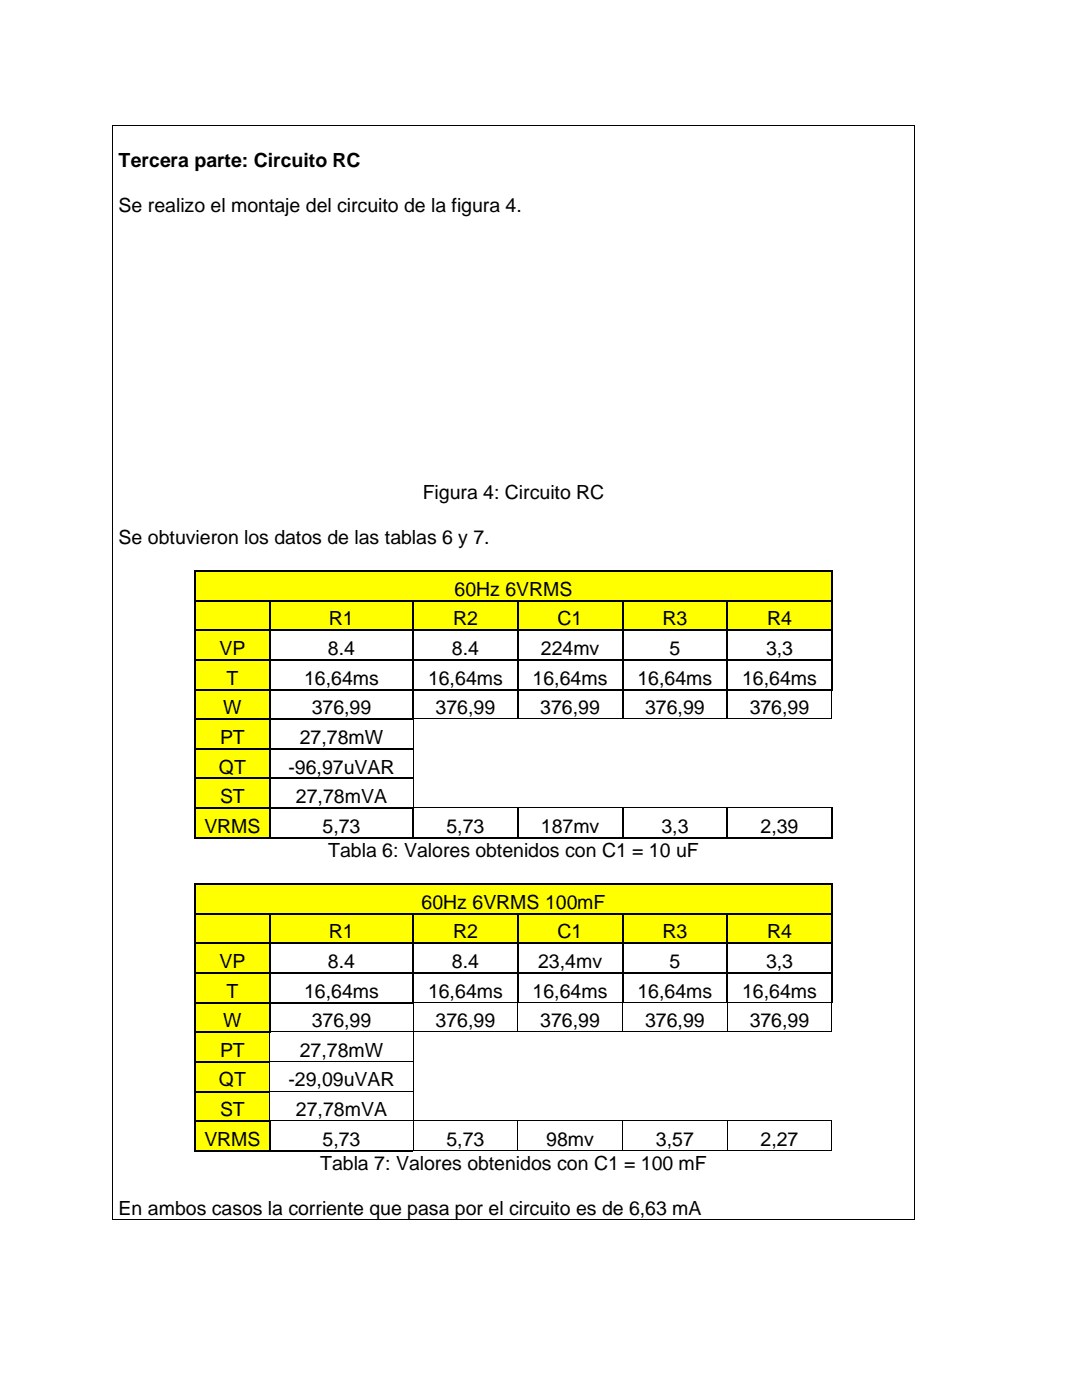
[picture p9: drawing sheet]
<svg xmlns="http://www.w3.org/2000/svg" width="216mm" height="279mm" viewBox="0 0 216 279" stroke-linecap="round" stroke-linejoin="round" font-family="sans-serif">
<defs><g id="words">
<g font-size="3.9">
<text x="23.7" y="33.3">Tercera parte: Circuito RC</text>
<text x="23.7" y="42.2">Se realizo el montaje del circuito de la figura 4.</text>
<text x="84.3" y="99.6">Figura 4: Circuito RC</text>
<text x="23.7" y="108.5">Se obtuvieron los datos de las tablas 6 y 7.</text>
<text x="90.7" y="118.9">60Hz 6VRMS</text>
<text x="65.6" y="124.8">R1</text>
<text x="90.4" y="124.8">R2</text>
<text x="111.3" y="124.8">C1</text>
<text x="132.2" y="124.8">R3</text>
<text x="153.1" y="124.8">R4</text>
<text x="43.8" y="130.7">VP</text>
<text x="65.4" y="130.7">8.4</text>
<text x="90.2" y="130.7">8.4</text>
<text x="107.9" y="130.7">224mv</text>
<text x="133.6" y="130.7">5</text>
<text x="152.8" y="130.7">3,3</text>
<text x="45.2" y="136.6">T</text>
<text x="60.7" y="136.6">16,64ms</text>
<text x="85.4" y="136.6">16,64ms</text>
<text x="106.3" y="136.6">16,64ms</text>
<text x="127.2" y="136.6">16,64ms</text>
<text x="148.1" y="136.6">16,64ms</text>
<text x="44.5" y="142.6">W</text>
<text x="62.2" y="142.6">376,99</text>
<text x="86.9" y="142.6">376,99</text>
<text x="107.8" y="142.6">376,99</text>
<text x="128.7" y="142.6">376,99</text>
<text x="149.6" y="142.6">376,99</text>
<text x="43.9" y="148.4">PT</text>
<text x="59.8" y="148.4">27,78mW</text>
<text x="43.7" y="154.4">QT</text>
<text x="57.5" y="154.4">-96,97uVAR</text>
<text x="43.9" y="160.3">ST</text>
<text x="59.1" y="160.3">27,78mVA</text>
<text x="40.8" y="166.2">VRMS</text>
<text x="64.4" y="166.2">5,73</text>
<text x="89.1" y="166.2">5,73</text>
<text x="107.9" y="166.2">187mv</text>
<text x="132" y="166.2">3,3</text>
<text x="151.7" y="166.2">2,39</text>
<text x="65.5" y="171">Tabla 6: Valores obtenidos con C1 = 10 uF</text>
<text x="84.1" y="181.4">60Hz 6VRMS 100mF</text>
<text x="65.6" y="187.3">R1</text>
<text x="90.4" y="187.3">R2</text>
<text x="111.3" y="187.3">C1</text>
<text x="132.2" y="187.3">R3</text>
<text x="153.1" y="187.3">R4</text>
<text x="43.8" y="193.2">VP</text>
<text x="65.4" y="193.2">8.4</text>
<text x="90.2" y="193.2">8.4</text>
<text x="107.4" y="193.2">23,4mv</text>
<text x="133.6" y="193.2">5</text>
<text x="152.8" y="193.2">3,3</text>
<text x="45.2" y="199.1">T</text>
<text x="60.7" y="199.1">16,64ms</text>
<text x="85.4" y="199.1">16,64ms</text>
<text x="106.3" y="199.1">16,64ms</text>
<text x="127.2" y="199.1">16,64ms</text>
<text x="148.1" y="199.1">16,64ms</text>
<text x="44.5" y="205">W</text>
<text x="62.2" y="205">376,99</text>
<text x="86.9" y="205">376,99</text>
<text x="107.8" y="205">376,99</text>
<text x="128.7" y="205">376,99</text>
<text x="149.6" y="205">376,99</text>
<text x="43.9" y="210.9">PT</text>
<text x="59.8" y="210.9">27,78mW</text>
<text x="43.7" y="216.8">QT</text>
<text x="57.5" y="216.8">-29,09uVAR</text>
<text x="43.9" y="222.8">ST</text>
<text x="59.1" y="222.8">27,78mVA</text>
<text x="40.8" y="228.7">VRMS</text>
<text x="63.9" y="233.5">Tabla 7: Valores obtenidos con C1 = 100 mF</text>
<text x="64.4" y="228.7">5,73</text>
<text x="89.1" y="228.7">5,73</text>
<text x="109" y="228.7">98mv</text>
<text x="130.9" y="228.7">3,57</text>
<text x="151.7" y="228.7">2,27</text>
<text x="23.7" y="242.4">En ambos casos la corriente que pasa por el circuito es de 6,63 mA</text>
</g>
</g></defs>
<g fill="#ff0">
<path d="M39.1 114.2h126.7v5.5h-126.7z" fill-rule="evenodd"/>
<path d="M40.2 115.2h124.6v4.5h-124.6z" fill-rule="evenodd"/>
</g>
<g fill="#000">
<path d="M38.8 113.8h.3v.3h-.3z" fill-rule="evenodd"/>
<path d="M38.8 113.8h.3v.3h-.3z" fill-rule="evenodd"/>
<path d="M165.8 113.8h.4v.3h-.4z" fill-rule="evenodd"/>
<path d="M165.8 113.8h.4v.3h-.4z" fill-rule="evenodd"/>
</g>
<path d="M39 114.1v5.6M39.1 114h126.7M166 114.1v5.6" fill="none" stroke="#000" stroke-width=".34"/>
<g fill="#ff0">
<path d="M39.1 120.1h14.5v5.5h-14.5z" fill-rule="evenodd"/>
<path d="M40.2 121.2h12.4v4.4h-12.4z" fill-rule="evenodd"/>
<path d="M53.8 120.1h28.5v5.5h-28.5z" fill-rule="evenodd"/>
<path d="M55 121.2h26.2v4.4h-26.2z" fill-rule="evenodd"/>
<path d="M82.4 120.1h20.7v5.5h-20.7z" fill-rule="evenodd"/>
<path d="M83.7 121.2h18.4v4.4h-18.4z" fill-rule="evenodd"/>
<path d="M103.3 120.1h20.7v5.5h-20.7z" fill-rule="evenodd"/>
<path d="M104.5 121.2h18.5v4.4h-18.5z" fill-rule="evenodd"/>
<path d="M124.2 120.1h20.7v5.5h-20.7z" fill-rule="evenodd"/>
<path d="M125.5 121.2h18.3v4.4h-18.3z" fill-rule="evenodd"/>
<path d="M145.1 120.1h20.7v5.5h-20.7z" fill-rule="evenodd"/>
<path d="M146.3 121.2h18.5v4.4h-18.5z" fill-rule="evenodd"/>
</g>
<g fill="#000">
<path d="M38.8 119.7h.3v.4h-.3z" fill-rule="evenodd"/>
<path d="M53.6 119.7h.4v.4h-.4z" fill-rule="evenodd"/>
<path d="M82.3 119.7h.3v.4h-.3z" fill-rule="evenodd"/>
<path d="M103.1 119.7h.4v.4h-.4z" fill-rule="evenodd"/>
<path d="M124.1 119.7h.3v.4h-.3z" fill-rule="evenodd"/>
<path d="M144.9 119.7h.4v.4h-.4z" fill-rule="evenodd"/>
<path d="M165.8 119.7h.4v.4h-.4z" fill-rule="evenodd"/>
</g>
<g fill="none" stroke="#000" stroke-width=".34">
<path d="M39.1 119.9h14.5M54 119.9h28.3M82.6 119.9h20.5M103.5 119.9h20.6M124.4 119.9h20.5M145.3 119.9h20.5M39 120.1v5.5M53.8 120.1v5.5M82.4 120.1v5.5M103.3 120.1v5.5M124.2 120.1v5.5M145.1 120.1v5.5"/>
<path d="M166 120.1v5.5"/>
</g>
<g fill="#ff0">
<path d="M39.1 126h14.5v5.5h-14.5z" fill-rule="evenodd"/>
<path d="M40.2 127.1h12.4v4.4h-12.4z" fill-rule="evenodd"/>
</g>
<g fill="#000">
<path d="M38.8 125.6h.3v.4h-.3z" fill-rule="evenodd"/>
<path d="M53.6 125.6h.4v.4h-.4z" fill-rule="evenodd"/>
<path d="M82.3 125.6h.3v.4h-.3z" fill-rule="evenodd"/>
<path d="M103.1 125.6h.4v.4h-.4z" fill-rule="evenodd"/>
<path d="M124.1 125.6h.3v.4h-.3z" fill-rule="evenodd"/>
<path d="M144.9 125.6h.4v.4h-.4z" fill-rule="evenodd"/>
<path d="M165.8 125.6h.4v.4h-.4z" fill-rule="evenodd"/>
</g>
<g fill="none" stroke="#000" stroke-width=".34">
<path d="M39 126v5.5M39.1 125.8h14.5M53.8 126v5.5M54 125.8h28.3M82.4 126v5.5M82.6 125.8h20.5M103.3 126v5.5M103.5 125.8h20.6M124.2 126v5.5M124.4 125.8h20.5M145.1 126v5.5M145.3 125.8h20.5"/>
<path d="M166 126v5.5"/>
</g>
<g fill="#ff0">
<path d="M39.1 131.9h14.5v5.6h-14.5z" fill-rule="evenodd"/>
<path d="M40.2 133h12.4v4.5h-12.4z" fill-rule="evenodd"/>
</g>
<g fill="#000">
<path d="M38.8 131.5h.3v.4h-.3z" fill-rule="evenodd"/>
<path d="M53.6 131.5h.4v.4h-.4z" fill-rule="evenodd"/>
<path d="M82.3 131.5h.3v.4h-.3z" fill-rule="evenodd"/>
<path d="M103.1 131.5h.4v.4h-.4z" fill-rule="evenodd"/>
<path d="M124.1 131.5h.3v.4h-.3z" fill-rule="evenodd"/>
<path d="M144.9 131.5h.4v.4h-.4z" fill-rule="evenodd"/>
<path d="M165.8 131.5h.4v.4h-.4z" fill-rule="evenodd"/>
</g>
<g fill="none" stroke="#000" stroke-width=".34">
<path d="M39 131.9v5.6M39.1 131.7h14.5M53.8 131.9v5.6M54 131.7h28.3M82.4 131.9v5.6M82.6 131.7h20.5M103.3 131.9v5.6M103.5 131.7h20.6M124.2 131.9v5.6M124.4 131.7h20.5M145.1 131.9v5.6M145.3 131.7h20.5"/>
<path d="M166 131.9v5.6"/>
</g>
<g fill="#ff0">
<path d="M39.1 137.8h14.5v5.6h-14.5z" fill-rule="evenodd"/>
<path d="M40.2 138.9h12.4v4.5h-12.4z" fill-rule="evenodd"/>
</g>
<g fill="#000">
<path d="M38.8 137.5h.3v.3h-.3z" fill-rule="evenodd"/>
<path d="M53.6 137.5h.4v.3h-.4z" fill-rule="evenodd"/>
<path d="M82.3 137.5h.3v.3h-.3z" fill-rule="evenodd"/>
<path d="M103.1 137.5h.4v.3h-.4z" fill-rule="evenodd"/>
<path d="M124.1 137.5h.3v.3h-.3z" fill-rule="evenodd"/>
<path d="M144.9 137.5h.4v.3h-.4z" fill-rule="evenodd"/>
<path d="M165.8 137.5h.4v.3h-.4z" fill-rule="evenodd"/>
</g>
<path d="M39 137.8v5.6M39.1 137.6h14.5M53.8 137.8v5.6M54 137.6h28.3M82.4 137.8v5.6M82.6 137.6h20.5M103.3 137.8v5.6M103.5 137.6h20.6M124.2 137.8v5.6M124.4 137.6h20.5M145.1 137.8v5.6M145.3 137.6h20.5" fill="none" stroke="#000" stroke-width=".34"/>
<path d="M166 137.8v5.6" fill="none" stroke="#000" stroke-width=".2"/>
<g fill="#ff0">
<path d="M39.1 143.7h14.5v5.6h-14.5z" fill-rule="evenodd"/>
<path d="M40.2 144.8h12.4v4.5h-12.4z" fill-rule="evenodd"/>
</g>
<g fill="#000">
<path d="M38.8 143.4h.3v.3h-.3z" fill-rule="evenodd"/>
<path d="M53.6 143.4h.4v.3h-.4z" fill-rule="evenodd"/>
<path d="M82.3 143.4h.3v.3h-.3z" fill-rule="evenodd"/>
<path d="M82.3 143.4h.3v.3h-.3z" fill-rule="evenodd"/>
<path d="M103.1 143.4h.2v.1h-.2z" fill-rule="evenodd"/>
<path d="M103.3 143.4h.2v.1h-.2z" fill-rule="evenodd"/>
<path d="M103.5 143.4h.1v.1h-.1z" fill-rule="evenodd"/>
<path d="M124.1 143.4h.1v.1h-.1z" fill-rule="evenodd"/>
<path d="M124.2 143.4h.2v.1h-.2z" fill-rule="evenodd"/>
<path d="M124.4 143.4h.2v.1h-.2z" fill-rule="evenodd"/>
<path d="M144.9 143.4h.2v.1h-.2z" fill-rule="evenodd"/>
<path d="M145.1 143.4h.2v.1h-.2z" fill-rule="evenodd"/>
<path d="M145.3 143.4h.1v.1h-.1z" fill-rule="evenodd"/>
<path d="M165.9 143.4h.2v.1h-.2z" fill-rule="evenodd"/>
</g>
<path d="M39 143.7v5.6M39.1 143.5h14.5M53.8 143.7v5.6M54 143.5h28.3" fill="none" stroke="#000" stroke-width=".34"/>
<path d="M82.4 143.7v5.6M82.6 143.4h20.5M103.6 143.4h20.5M124.6 143.4h20.3M145.4 143.4h20.5" fill="none" stroke="#000" stroke-width=".2"/>
<g fill="#ff0">
<path d="M39.1 149.6h14.5v5.6h-14.5z" fill-rule="evenodd"/>
<path d="M40.2 150.7h12.4v4.5h-12.4z" fill-rule="evenodd"/>
</g>
<g fill="#000">
<path d="M38.8 149.3h.3v.3h-.3z" fill-rule="evenodd"/>
<path d="M53.6 149.3h.4v.3h-.4z" fill-rule="evenodd"/>
<path d="M82.4 149.3h.1v.3h-.1z" fill-rule="evenodd"/>
</g>
<path d="M39 149.6v5.6M39.1 149.5h14.5M53.8 149.6v5.6M54 149.5h28.4" fill="none" stroke="#000" stroke-width=".34"/>
<path d="M82.4 149.6v5.6" fill="none" stroke="#000" stroke-width=".2"/>
<g fill="#ff0">
<path d="M39.1 155.6h14.5v5.5h-14.5z" fill-rule="evenodd"/>
<path d="M40.2 156.7h12.4v4.4h-12.4z" fill-rule="evenodd"/>
</g>
<g fill="#000">
<path d="M38.8 155.2h.3v.3h-.3z" fill-rule="evenodd"/>
<path d="M53.6 155.2h.4v.3h-.4z" fill-rule="evenodd"/>
<path d="M82.4 155.2h.1v.3h-.1z" fill-rule="evenodd"/>
</g>
<path d="M39 155.5v5.6M39.1 155.3h14.5M53.8 155.5v5.6M54 155.3h28.4" fill="none" stroke="#000" stroke-width=".34"/>
<path d="M82.4 155.5v5.6" fill="none" stroke="#000" stroke-width=".2"/>
<g fill="#ff0">
<path d="M39.1 161.4h14.5v5.6h-14.5z" fill-rule="evenodd"/>
<path d="M40.2 162.5h12.4v4.5h-12.4z" fill-rule="evenodd"/>
</g>
<g fill="#000">
<path d="M38.8 161.1h.3v.3h-.3z" fill-rule="evenodd"/>
<path d="M38.8 167h.3v.4h-.3z" fill-rule="evenodd"/>
<path d="M38.8 167h.3v.4h-.3z" fill-rule="evenodd"/>
<path d="M53.6 161.1h.4v.3h-.4z" fill-rule="evenodd"/>
<path d="M53.6 167h.4v.4h-.4z" fill-rule="evenodd"/>
<path d="M82.3 161.1h.3v.3h-.3z" fill-rule="evenodd"/>
<path d="M82.3 161.1h.3v.3h-.3z" fill-rule="evenodd"/>
<path d="M82.3 167h.3v.4h-.3z" fill-rule="evenodd"/>
<path d="M103.1 161.3h.4v.1h-.4z" fill-rule="evenodd"/>
<path d="M103.1 161.1h.2v.2h-.2z" fill-rule="evenodd"/>
<path d="M103.1 167h.4v.4h-.4z" fill-rule="evenodd"/>
<path d="M103.3 161.1h.2v.2h-.2z" fill-rule="evenodd"/>
<path d="M103.5 161.1h.1v.2h-.1z" fill-rule="evenodd"/>
<path d="M124.1 161.3h.3v.1h-.3z" fill-rule="evenodd"/>
<path d="M124.1 161.1h.1v.2h-.1z" fill-rule="evenodd"/>
<path d="M124.1 167h.3v.4h-.3z" fill-rule="evenodd"/>
<path d="M124.2 161.1h.2v.2h-.2z" fill-rule="evenodd"/>
<path d="M124.4 161.1h.2v.2h-.2z" fill-rule="evenodd"/>
<path d="M144.9 161.3h.4v.1h-.4z" fill-rule="evenodd"/>
<path d="M144.9 161.1h.2v.2h-.2z" fill-rule="evenodd"/>
<path d="M144.9 167h.4v.4h-.4z" fill-rule="evenodd"/>
<path d="M145.1 161.1h.2v.2h-.2z" fill-rule="evenodd"/>
<path d="M145.3 161.1h.1v.2h-.1z" fill-rule="evenodd"/>
<path d="M165.8 161.3h.4v.1h-.4z" fill-rule="evenodd"/>
<path d="M165.8 161.1h.2v.2h-.2z" fill-rule="evenodd"/>
<path d="M165.8 167h.4v.4h-.4z" fill-rule="evenodd"/>
<path d="M165.8 167h.4v.4h-.4z" fill-rule="evenodd"/>
<path d="M166 161.1h.2v.2h-.2z" fill-rule="evenodd"/>
</g>
<g fill="none" stroke="#000" stroke-width=".34">
<path d="M39 161.4v5.6M39.1 161.3h14.5M39.1 167.2h14.5M53.8 161.4v5.6M54 161.3h28.3M54 167.2h28.3M82.4 161.4v5.6M82.6 167.2h20.5M103.3 161.4v5.6M103.5 167.2h20.6M124.2 161.4v5.6M124.4 167.2h20.5"/>
<path d="M145.1 161.4v5.6M145.3 167.2h20.5M166 161.4v5.6"/>
</g>
<path d="M82.6 161.2h20.5M103.6 161.2h20.5M124.6 161.2h20.3M145.4 161.2h20.4" fill="none" stroke="#000" stroke-width=".2"/>
<g fill="#ff0">
<path d="M39.1 176.6h126.7v5.6h-126.7z" fill-rule="evenodd"/>
<path d="M40.2 177.7h124.6v4.5h-124.6z" fill-rule="evenodd"/>
</g>
<g fill="#000">
<path d="M38.8 176.3h.3v.3h-.3z" fill-rule="evenodd"/>
<path d="M38.8 176.3h.3v.3h-.3z" fill-rule="evenodd"/>
<path d="M165.8 176.3h.4v.3h-.4z" fill-rule="evenodd"/>
<path d="M165.8 176.3h.4v.3h-.4z" fill-rule="evenodd"/>
</g>
<path d="M39 176.6v5.6M39.1 176.5h126.7M166 176.6v5.6" fill="none" stroke="#000" stroke-width=".34"/>
<g fill="#ff0">
<path d="M39.1 182.6h14.5v5.5h-14.5z" fill-rule="evenodd"/>
<path d="M40.2 183.6h12.4v4.5h-12.4z" fill-rule="evenodd"/>
<path d="M53.8 182.6h28.5v5.5h-28.5z" fill-rule="evenodd"/>
<path d="M55 183.6h26.2v4.5h-26.2z" fill-rule="evenodd"/>
<path d="M82.4 182.6h20.7v5.5h-20.7z" fill-rule="evenodd"/>
<path d="M83.7 183.6h18.4v4.5h-18.4z" fill-rule="evenodd"/>
<path d="M103.3 182.6h20.7v5.5h-20.7z" fill-rule="evenodd"/>
<path d="M104.5 183.6h18.5v4.5h-18.5z" fill-rule="evenodd"/>
<path d="M124.2 182.6h20.7v5.5h-20.7z" fill-rule="evenodd"/>
<path d="M125.5 183.6h18.3v4.5h-18.3z" fill-rule="evenodd"/>
<path d="M145.1 182.6h20.7v5.5h-20.7z" fill-rule="evenodd"/>
<path d="M146.3 183.6h18.5v4.5h-18.5z" fill-rule="evenodd"/>
</g>
<g fill="#000">
<path d="M38.8 182.2h.3v.3h-.3z" fill-rule="evenodd"/>
<path d="M53.6 182.2h.4v.3h-.4z" fill-rule="evenodd"/>
<path d="M82.3 182.2h.3v.3h-.3z" fill-rule="evenodd"/>
<path d="M103.1 182.2h.4v.3h-.4z" fill-rule="evenodd"/>
<path d="M124.1 182.2h.3v.3h-.3z" fill-rule="evenodd"/>
<path d="M144.9 182.2h.4v.3h-.4z" fill-rule="evenodd"/>
<path d="M165.8 182.2h.4v.3h-.4z" fill-rule="evenodd"/>
</g>
<g fill="none" stroke="#000" stroke-width=".34">
<path d="M39 182.5v5.6M39.1 182.4h14.5M53.8 182.5v5.6M54 182.4h28.3M82.4 182.5v5.6M82.6 182.4h20.5M103.3 182.5v5.6M103.5 182.4h20.6M124.2 182.5v5.6M124.4 182.4h20.5M145.1 182.5v5.6M145.3 182.4h20.5"/>
<path d="M166 182.5v5.6"/>
</g>
<g fill="#ff0">
<path d="M39.1 188.5h14.5v5.5h-14.5z" fill-rule="evenodd"/>
<path d="M40.2 189.6h12.4v4.4h-12.4z" fill-rule="evenodd"/>
</g>
<g fill="#000">
<path d="M38.8 188.1h.3v.4h-.3z" fill-rule="evenodd"/>
<path d="M53.6 188.1h.4v.4h-.4z" fill-rule="evenodd"/>
<path d="M82.3 188.1h.3v.4h-.3z" fill-rule="evenodd"/>
<path d="M103.1 188.1h.4v.4h-.4z" fill-rule="evenodd"/>
<path d="M124.1 188.1h.3v.4h-.3z" fill-rule="evenodd"/>
<path d="M144.9 188.1h.4v.4h-.4z" fill-rule="evenodd"/>
<path d="M165.8 188.1h.4v.4h-.4z" fill-rule="evenodd"/>
</g>
<g fill="none" stroke="#000" stroke-width=".34">
<path d="M39 188.5v5.5M39.1 188.3h14.5M53.8 188.5v5.5M54 188.3h28.3M82.4 188.5v5.5M82.6 188.3h20.5M103.3 188.5v5.5M103.5 188.3h20.6M124.2 188.5v5.5M124.4 188.3h20.5M145.1 188.5v5.5M145.3 188.3h20.5"/>
<path d="M166 188.5v5.5"/>
</g>
<g fill="#ff0">
<path d="M39.1 194.4h14.5v5.5h-14.5z" fill-rule="evenodd"/>
<path d="M40.2 195.5h12.4v4.4h-12.4z" fill-rule="evenodd"/>
</g>
<g fill="#000">
<path d="M38.8 194h.3v.3h-.3z" fill-rule="evenodd"/>
<path d="M53.6 194h.4v.3h-.4z" fill-rule="evenodd"/>
<path d="M82.3 194h.3v.3h-.3z" fill-rule="evenodd"/>
<path d="M103.1 194h.4v.3h-.4z" fill-rule="evenodd"/>
<path d="M124.1 194h.3v.3h-.3z" fill-rule="evenodd"/>
<path d="M144.9 194h.4v.3h-.4z" fill-rule="evenodd"/>
<path d="M165.8 194h.4v.3h-.4z" fill-rule="evenodd"/>
</g>
<g fill="none" stroke="#000" stroke-width=".34">
<path d="M39 194.3v5.6M39.1 194.2h14.5M53.8 194.3v5.6M54 194.2h28.3M82.4 194.3v5.6M82.6 194.2h20.5M103.3 194.3v5.6M103.5 194.2h20.6M124.2 194.3v5.6M124.4 194.2h20.5M145.1 194.3v5.6M145.3 194.2h20.5"/>
<path d="M166 194.3v5.6"/>
</g>
<g fill="#ff0">
<path d="M39.1 200.3h14.5v5.6h-14.5z" fill-rule="evenodd"/>
<path d="M40.2 201.4h12.4v4.5h-12.4z" fill-rule="evenodd"/>
</g>
<g fill="#000">
<path d="M38.8 199.9h.3v.4h-.3z" fill-rule="evenodd"/>
<path d="M53.6 199.9h.4v.4h-.4z" fill-rule="evenodd"/>
<path d="M82.3 199.9h.3v.4h-.3z" fill-rule="evenodd"/>
<path d="M82.3 199.9h.3v.4h-.3z" fill-rule="evenodd"/>
<path d="M103.1 199.9h.2v.2h-.2z" fill-rule="evenodd"/>
<path d="M103.2 200.1h.2v.2h-.2z" fill-rule="evenodd"/>
<path d="M103.3 199.9h.2v.2h-.2z" fill-rule="evenodd"/>
<path d="M103.5 199.9h.1v.2h-.1z" fill-rule="evenodd"/>
<path d="M124.1 199.9h.1v.2h-.1z" fill-rule="evenodd"/>
<path d="M124.1 200.1h.2v.2h-.2z" fill-rule="evenodd"/>
<path d="M124.2 199.9h.2v.2h-.2z" fill-rule="evenodd"/>
<path d="M124.4 199.9h.2v.2h-.2z" fill-rule="evenodd"/>
<path d="M144.9 199.9h.2v.2h-.2z" fill-rule="evenodd"/>
<path d="M145 200.1h.2v.2h-.2z" fill-rule="evenodd"/>
<path d="M145.1 199.9h.2v.2h-.2z" fill-rule="evenodd"/>
<path d="M145.3 199.9h.1v.2h-.1z" fill-rule="evenodd"/>
<path d="M165.8 199.9h.2v.2h-.2z" fill-rule="evenodd"/>
<path d="M165.9 200.1h.2v.2h-.2z" fill-rule="evenodd"/>
<path d="M166 199.9h.2v.2h-.2z" fill-rule="evenodd"/>
</g>
<path d="M39 200.3v5.6M39.1 200.1h14.5M53.8 200.3v5.6M54 200.1h28.3" fill="none" stroke="#000" stroke-width=".34"/>
<path d="M82.4 200.3v5.6M82.6 200h20.5M103.3 200.3v5.6M103.6 200h20.5M124.2 200.3v5.6M124.6 200h20.3M145.1 200.3v5.6M145.4 200h20.4M166 200.3v5.6" fill="none" stroke="#000" stroke-width=".2"/>
<g fill="#ff0">
<path d="M39.1 206.2h14.6v5.5h-14.6z" fill-rule="evenodd"/>
<path d="M40.2 207.3h12.4v4.4h-12.4z" fill-rule="evenodd"/>
</g>
<g fill="#000">
<path d="M38.8 205.9h.3v.3h-.3z" fill-rule="evenodd"/>
<path d="M53.6 205.9h.4v.3h-.4z" fill-rule="evenodd"/>
<path d="M53.6 205.9h.4v.3h-.4z" fill-rule="evenodd"/>
<path d="M82.4 205.9h.1v.3h-.1z" fill-rule="evenodd"/>
<path d="M103.2 205.9h.2v.1h-.2z" fill-rule="evenodd"/>
<path d="M103.4 205.9h.2v.1h-.2z" fill-rule="evenodd"/>
<path d="M124.1 205.9h.2v.1h-.2z" fill-rule="evenodd"/>
<path d="M124.3 205.9h.2v.1h-.2z" fill-rule="evenodd"/>
<path d="M145 205.9h.2v.1h-.2z" fill-rule="evenodd"/>
<path d="M145.2 205.9h.2v.1h-.2z" fill-rule="evenodd"/>
<path d="M165.9 205.9h.2v.1h-.2z" fill-rule="evenodd"/>
</g>
<path d="M39 206.2v5.5M39.1 206h14.5" fill="none" stroke="#000" stroke-width=".34"/>
<path d="M53.8 206.2v5.5M54 205.9h28.4M82.4 206.2v5.5M82.5 205.9h20.7M103.6 205.9h20.5M124.5 205.9h20.5M145.4 205.9h20.5" fill="none" stroke="#000" stroke-width=".2"/>
<g fill="#ff0">
<path d="M39.1 212.1h14.6v5.6h-14.6z" fill-rule="evenodd"/>
<path d="M40.2 213.2h12.4v4.5h-12.4z" fill-rule="evenodd"/>
</g>
<g fill="#000">
<path d="M38.8 211.7h.3v.4h-.3z" fill-rule="evenodd"/>
<path d="M53.7 211.7h.2v.4h-.2z" fill-rule="evenodd"/>
<path d="M82.4 211.7h.1v.4h-.1z" fill-rule="evenodd"/>
</g>
<path d="M39 212.1v5.6M39.1 211.9h14.6" fill="none" stroke="#000" stroke-width=".34"/>
<path d="M53.8 212.1v5.6M53.9 211.8h28.5M82.4 212.1v5.6" fill="none" stroke="#000" stroke-width=".2"/>
<g fill="#ff0">
<path d="M39.1 218h14.6v5.6h-14.6z" fill-rule="evenodd"/>
<path d="M40.2 219.1h12.4v4.5h-12.4z" fill-rule="evenodd"/>
</g>
<g fill="#000">
<path d="M38.8 217.7h.3v.3h-.3z" fill-rule="evenodd"/>
<path d="M53.7 217.7h.2v.3h-.2z" fill-rule="evenodd"/>
<path d="M82.4 217.7h.1v.3h-.1z" fill-rule="evenodd"/>
</g>
<path d="M39 218v5.6M39.1 217.8h14.6" fill="none" stroke="#000" stroke-width=".34"/>
<path d="M53.8 218v5.6M53.9 217.8h28.5M82.4 218v5.6" fill="none" stroke="#000" stroke-width=".2"/>
<g fill="#ff0">
<path d="M39.1 223.9h14.5v5.6h-14.5z" fill-rule="evenodd"/>
<path d="M40.2 225h12.4v4.5h-12.4z" fill-rule="evenodd"/>
</g>
<g fill="#000">
<path d="M22.4 25h.1v.2h-.1z" fill-rule="evenodd"/>
<path d="M22.4 25h.1v.2h-.1z" fill-rule="evenodd"/>
<path d="M182.4 25h.2v.2h-.2z" fill-rule="evenodd"/>
<path d="M182.4 25h.2v.2h-.2z" fill-rule="evenodd"/>
<path d="M38.8 223.6h.3v.3h-.3z" fill-rule="evenodd"/>
<path d="M38.8 229.5h.3v.3h-.3z" fill-rule="evenodd"/>
<path d="M38.8 229.5h.3v.3h-.3z" fill-rule="evenodd"/>
<path d="M53.6 223.6h.4v.3h-.4z" fill-rule="evenodd"/>
<path d="M53.6 223.6h.4v.3h-.4z" fill-rule="evenodd"/>
<path d="M53.6 229.5h.4v.3h-.4z" fill-rule="evenodd"/>
<path d="M82.4 223.6h.1v.3h-.1z" fill-rule="evenodd"/>
<path d="M82.4 229.5h.1v.2h-.1z" fill-rule="evenodd"/>
<path d="M82.4 229.5h.1v.2h-.1z" fill-rule="evenodd"/>
<path d="M103.2 223.7h.2v.2h-.2z" fill-rule="evenodd"/>
<path d="M103.2 223.6h.2v.1h-.2z" fill-rule="evenodd"/>
<path d="M103.2 229.5h.2v.2h-.2z" fill-rule="evenodd"/>
<path d="M103.4 223.6h.2v.1h-.2z" fill-rule="evenodd"/>
<path d="M124.1 223.7h.2v.2h-.2z" fill-rule="evenodd"/>
<path d="M124.1 223.6h.2v.1h-.2z" fill-rule="evenodd"/>
<path d="M124.1 229.5h.2v.2h-.2z" fill-rule="evenodd"/>
<path d="M124.3 223.6h.2v.1h-.2z" fill-rule="evenodd"/>
<path d="M145 223.7h.2v.2h-.2z" fill-rule="evenodd"/>
<path d="M145 223.6h.2v.1h-.2z" fill-rule="evenodd"/>
<path d="M145 229.5h.2v.2h-.2z" fill-rule="evenodd"/>
<path d="M145.2 223.6h.2v.1h-.2z" fill-rule="evenodd"/>
<path d="M165.9 223.7h.2v.2h-.2z" fill-rule="evenodd"/>
<path d="M165.9 223.6h.2v.1h-.2z" fill-rule="evenodd"/>
<path d="M165.9 229.5h.2v.2h-.2z" fill-rule="evenodd"/>
<path d="M165.9 229.5h.2v.2h-.2z" fill-rule="evenodd"/>
<path d="M22.4 243.2h.1v.2h-.1z" fill-rule="evenodd"/>
<path d="M22.4 243.2h.1v.2h-.1z" fill-rule="evenodd"/>
<path d="M182.4 243.2h.2v.2h-.2z" fill-rule="evenodd"/>
<path d="M182.4 243.2h.2v.2h-.2z" fill-rule="evenodd"/>
</g>
<path d="M39 223.9v5.6M39.1 223.7h14.5M39.1 229.7h14.5M53.8 223.9v5.6M54 229.7h28.4" fill="none" stroke="#000" stroke-width=".34"/>
<g fill="none" stroke="#000" stroke-width=".2">
<path d="M22.4 25.2v218M22.5 25.1h159.9M182.5 25.2v218M54 223.6h28.4M82.4 223.9v5.6M82.5 223.6h20.7M82.5 229.6h20.7M103.3 223.9v5.6M103.4 229.6h20.7M103.6 223.6h20.5M124.2 223.9v5.6M124.3 229.6h20.7"/>
<path d="M124.5 223.6h20.5M145.1 223.9v5.6M145.2 229.6h20.7M145.4 223.6h20.5M166 223.9v5.6M22.5 243.3h159.9"/>
</g>
<use href="#words"/>
</svg>
